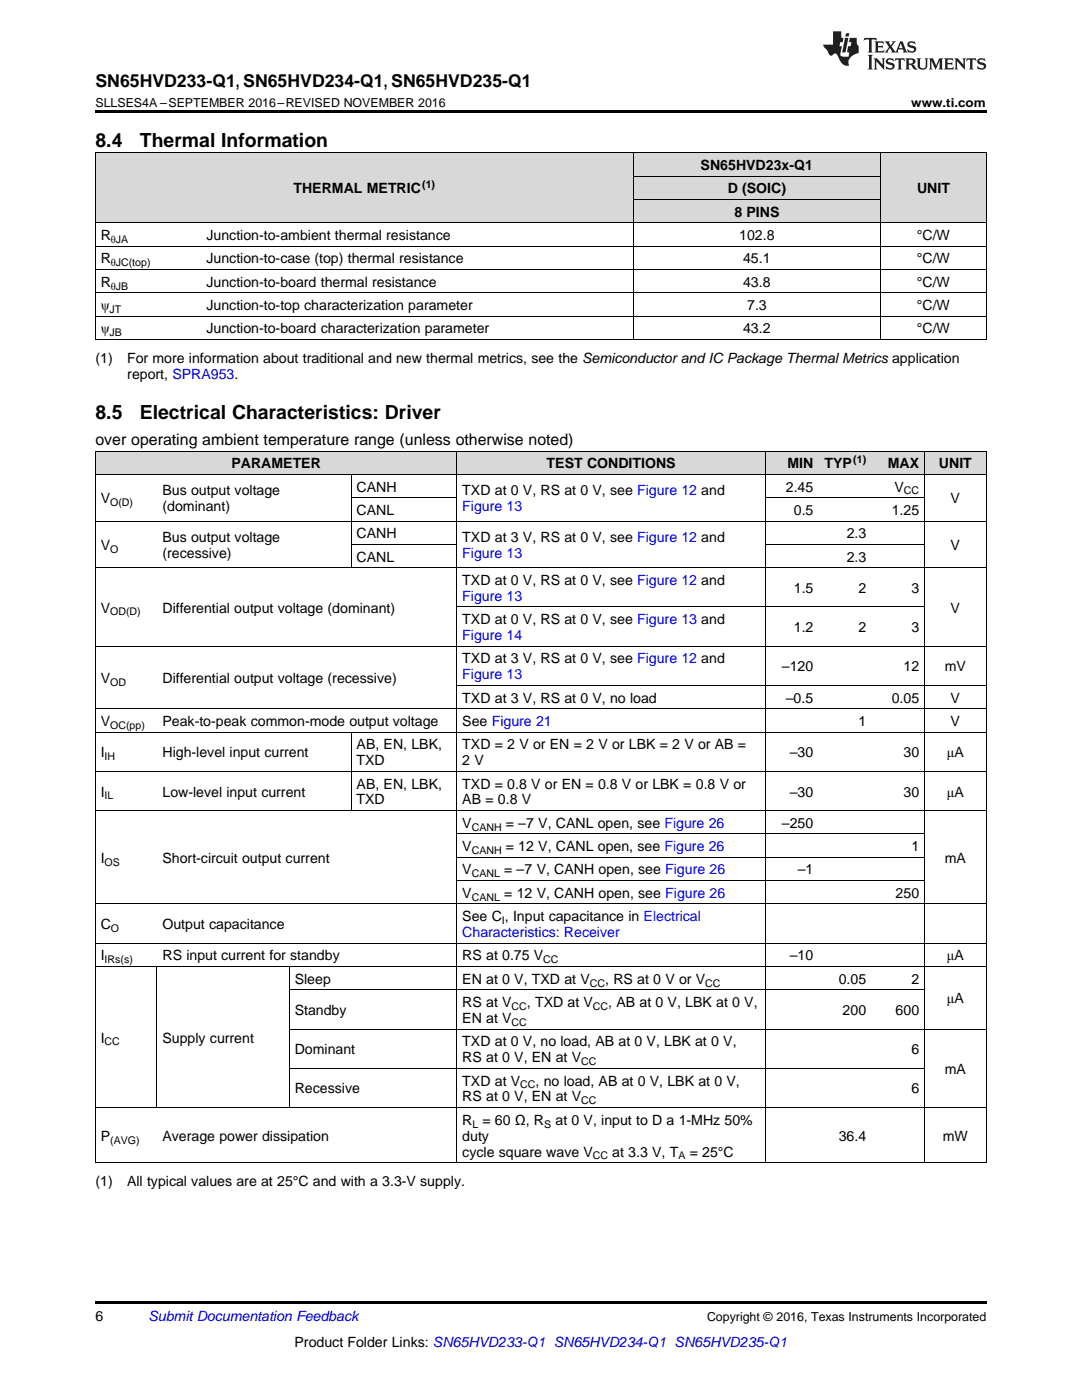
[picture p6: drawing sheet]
<svg xmlns="http://www.w3.org/2000/svg" width="216mm" height="279mm" viewBox="0 0 216 279" stroke-linecap="round" stroke-linejoin="round" font-family="sans-serif">
<defs><g id="words">
<g font-size="3.9">
<text x="19" y="29.3">8.4</text>
<text x="27.9" y="29.3">Thermal Information</text>
<text x="19" y="83.6">8.5</text>
<text x="27.9" y="83.6">Electrical Characteristics: Driver</text>
</g>
<text font-size="3.5" x="19" y="17.3">SN65HVD233-Q1, SN65HVD234-Q1, SN65HVD235-Q1</text>
<text font-size="3.2" x="19" y="88.8">over operating ambient temperature range (unless otherwise noted)</text>
<g font-size="2.8">
<text x="139.8" y="33.9">SN65HVD23x-Q1</text>
<text x="58.6" y="38.6">THERMAL METRIC</text>
<text x="145.2" y="38.6">D (SOIC)</text>
<text x="183" y="38.6">UNIT</text>
<text x="20.1" y="47.9">R</text>
<text x="41.2" y="47.9">Junction-to-ambient thermal resistance</text>
<text x="146.5" y="43.3">8 PINS</text>
<text x="147.5" y="47.9">102.8</text>
<text x="183" y="47.9">°C/W</text>
<text x="20.1" y="52.6">R</text>
<text x="41.2" y="52.6">Junction-to-case (top) thermal resistance</text>
<text x="148.3" y="52.6">45.1</text>
<text x="183" y="52.6">°C/W</text>
<text x="20.1" y="57.2">R</text>
<text x="41.2" y="57.2">Junction-to-board thermal resistance</text>
<text x="148.3" y="57.2">43.8</text>
<text x="183" y="57.2">°C/W</text>
<text x="20.1" y="61.9">ψ</text>
<text x="41.2" y="61.9">Junction-to-top characterization parameter</text>
<text x="149.1" y="61.9">7.3</text>
<text x="183" y="61.9">°C/W</text>
<text x="20.1" y="66.5">ψ</text>
<text x="41.2" y="66.5">Junction-to-board characterization parameter</text>
<text x="148.3" y="66.5">43.2</text>
<text x="183" y="66.5">°C/W</text>
<text x="19" y="72.4">(1)</text>
<text x="25.4" y="72.4">For more information about traditional and new thermal metrics, see the Semiconductor and IC Package Thermal Metrics application</text>
<text x="25.4" y="75.6">report, SPRA953.</text>
<text x="46.2" y="93.5">PARAMETER</text>
<text x="109.1" y="93.5">TEST CONDITIONS</text>
<text x="157.1" y="93.5">MIN</text>
<text x="164.5" y="93.5">TYP</text>
<text x="177.2" y="93.5">MAX</text>
<text x="187.4" y="93.5">UNIT</text>
<text x="20.1" y="100.4">V</text>
<text x="32.4" y="98.8">Bus output voltage</text>
<text x="71.2" y="98.1">CANH</text>
<text x="92.3" y="98.8">TXD at 0 V, RS at 0 V, see Figure 12 and</text>
<text x="156.8" y="98.1">2.45</text>
<text x="178.5" y="98.1">V</text>
<text x="189.7" y="100.4">V</text>
<text x="32.4" y="102">(dominant)</text>
<text x="71.2" y="102.8">CANL</text>
<text x="71.2" y="107.4">CANH</text>
<text x="158.4" y="102.8">0.5</text>
<text x="168.9" y="107.4">2.3</text>
<text x="177.9" y="102.8">1.25</text>
<text x="20.1" y="109.7">V</text>
<text x="32.4" y="108.2">Bus output voltage</text>
<text x="32.4" y="111.3">(recessive)</text>
<text x="71.2" y="112.1">CANL</text>
<text x="92.3" y="108.2">TXD at 3 V, RS at 0 V, see Figure 12 and</text>
<text x="168.9" y="112.1">2.3</text>
<text x="189.7" y="109.7">V</text>
<text x="92.3" y="116.7">TXD at 0 V, RS at 0 V, see Figure 12 and</text>
<text x="158.4" y="118.3">1.5</text>
<text x="171.3" y="118.3">2</text>
<text x="181.9" y="118.3">3</text>
<text x="20.1" y="122.2">V</text>
<text x="32.4" y="122.2">Differential output voltage (dominant)</text>
<text x="92.3" y="124.6">TXD at 0 V, RS at 0 V, see Figure 13 and</text>
<text x="189.7" y="122.2">V</text>
<text x="158.4" y="126.2">1.2</text>
<text x="171.3" y="126.2">2</text>
<text x="181.9" y="126.2">3</text>
<text x="20.1" y="136.3">V</text>
<text x="32.4" y="136.3">Differential output voltage (recessive)</text>
<text x="92.3" y="132.4">TXD at 3 V, RS at 0 V, see Figure 12 and</text>
<text x="156" y="134">–120</text>
<text x="180.3" y="134">12</text>
<text x="188.5" y="134">mV</text>
<text x="92.3" y="140.2">TXD at 3 V, RS at 0 V, no load</text>
<text x="156.8" y="140.2">–0.5</text>
<text x="177.9" y="140.2">0.05</text>
<text x="189.7" y="140.2">V</text>
<text x="20.1" y="144.9">V</text>
<text x="32.4" y="144.9">Peak-to-peak common-mode output voltage</text>
<text x="71.2" y="149.5">AB, EN, LBK,</text>
<text x="92.3" y="144.9">See Figure 21</text>
<text x="92.3" y="149.5">TXD = 2 V or EN = 2 V or LBK = 2 V or AB =</text>
<text x="171.3" y="144.9">1</text>
<text x="189.7" y="144.9">V</text>
<text x="20.1" y="151.1">I</text>
<text x="32.4" y="151.1">High-level input current</text>
<text x="71.2" y="152.7">TXD</text>
<text x="92.3" y="152.7">2 V</text>
<text x="157.6" y="151.1">–30</text>
<text x="180.3" y="151.1">30</text>
<text x="188.9" y="151.1">μA</text>
<text x="20.1" y="159">I</text>
<text x="32.4" y="159">Low-level input current</text>
<text x="71.2" y="157.4">AB, EN, LBK,</text>
<text x="71.2" y="160.5">TXD</text>
<text x="92.3" y="157.4">TXD = 0.8 V or EN = 0.8 V or LBK = 0.8 V or</text>
<text x="92.3" y="160.5">AB = 0.8 V</text>
<text x="157.6" y="159">–30</text>
<text x="180.3" y="159">30</text>
<text x="188.9" y="159">μA</text>
<text x="92.3" y="165.2">V</text>
<text x="100.9" y="165.2">= –7 V, CANL open, see Figure 26</text>
<text x="156" y="165.2">–250</text>
<text x="20.1" y="172.2">I</text>
<text x="32.4" y="172.2">Short-circuit output current</text>
<text x="92.3" y="169.9">V</text>
<text x="100.9" y="169.9">= 12 V, CANL open, see Figure 26</text>
<text x="181.9" y="169.9">1</text>
<text x="188.5" y="172.2">mA</text>
<text x="92.3" y="174.5">V</text>
<text x="92.3" y="179.2">V</text>
<text x="100.6" y="174.5">= –7 V, CANH open, see Figure 26</text>
<text x="100.6" y="179.2">= 12 V, CANH open, see Figure 26</text>
<text x="159.2" y="174.5">–1</text>
<text x="178.7" y="179.2">250</text>
<text x="20.1" y="185.4">C</text>
<text x="32.4" y="185.4">Output capacitance</text>
<text x="92.3" y="183.8">See C , Input capacitance in Electrical</text>
<text x="20.1" y="191.7">I</text>
<text x="32.4" y="191.7">RS input current for standby</text>
<text x="92.3" y="191.7">RS at 0.75 V</text>
<text x="157.6" y="191.7">–10</text>
<text x="188.9" y="191.7">μA</text>
<text x="58.8" y="196.3">Sleep</text>
<text x="92.3" y="196.3">EN at 0 V, TXD at V</text>
<text x="120.8" y="196.3">, RS at 0 V or V</text>
<text x="167.4" y="196.3">0.05</text>
<text x="181.9" y="196.3">2</text>
<text x="58.8" y="202.6">Standby</text>
<text x="92.3" y="201">RS at V</text>
<text x="105.1" y="201">, TXD at V</text>
<text x="121.4" y="201">, AB at 0 V, LBK at 0 V,</text>
<text x="168.1" y="202.6">200</text>
<text x="178.7" y="202.6">600</text>
<text x="188.9" y="200.2">μA</text>
<text x="20.1" y="208.1">I</text>
<text x="32.4" y="208.1">Supply current</text>
<text x="92.3" y="204.2">EN at V</text>
<text x="92.3" y="208.8">TXD at 0 V, no load, AB at 0 V, LBK at 0 V,</text>
<text x="58.8" y="210.4">Dominant</text>
<text x="92.3" y="212">RS at 0 V, EN at V</text>
<text x="181.9" y="210.4">6</text>
<text x="188.5" y="214.3">mA</text>
<text x="58.8" y="218.2">Recessive</text>
<text x="92.3" y="216.6">TXD at V</text>
<text x="92.3" y="219.8">RS at 0 V, EN at V</text>
<text x="106.9" y="216.6">, no load, AB at 0 V, LBK at 0 V,</text>
<text x="181.9" y="218.2">6</text>
<text x="20.1" y="227.6">P</text>
<text x="32.4" y="227.6">Average power dissipation</text>
<text x="92.3" y="224.5">R</text>
<text x="92.3" y="227.6">duty</text>
<text x="96.3" y="224.5">= 60 Ω, R</text>
<text x="110.8" y="224.5">at 0 V, input to D a 1-MHz 50%</text>
<text x="167.4" y="227.6">36.4</text>
<text x="188.1" y="227.6">mW</text>
<text x="92.3" y="230.8">cycle square wave V</text>
<text x="122.2" y="230.8">at 3.3 V, T</text>
<text x="137.6" y="230.8">= 25°C</text>
<text x="19" y="236.7">(1)</text>
<text x="25.4" y="236.7">All typical values are at 25°C and with a 3.3-V supply.</text>
<text x="19" y="263.6">6</text>
<text x="58.8" y="268.9">Product Folder Links: SN65HVD233-Q1 SN65HVD234-Q1 SN65HVD235-Q1</text>
</g>
<g font-size="2.8" fill="#00f">
<text x="92.3" y="102">Figure 13</text>
<text x="92.3" y="111.3">Figure 13</text>
<text x="92.3" y="119.9">Figure 13</text>
<text x="92.3" y="127.7">Figure 14</text>
<text x="92.3" y="135.6">Figure 13</text>
<text x="92.3" y="187">Characteristics: Receiver</text>
</g>
<text font-size="2.8" fill="#0000c8" x="29.6" y="263.6">Submit Documentation Feedback</text>
<g font-size="2.5">
<text x="19" y="21.4">SLLSES4A –SEPTEMBER 2016–REVISED NOVEMBER 2016</text>
<text x="181.8" y="21.4">www.ti.com</text>
<text x="141.1" y="263.6">Copyright © 2016, Texas Instruments Incorporated</text>
</g>
<g font-size="2.1">
<text x="84.3" y="37.5">(1)</text>
<text x="22.1" y="48.5">θJA</text>
<text x="22.1" y="53.1">θJC(top)</text>
<text x="22.1" y="57.8">θJB</text>
<text x="21.9" y="62.4">JT</text>
<text x="21.9" y="67.1">JB</text>
<text x="170.3" y="92.3">(1)</text>
<text x="22" y="101">O(D)</text>
<text x="180.4" y="98.7">CC</text>
<text x="22" y="110.3">O</text>
<text x="22" y="122.8">OD(D)</text>
<text x="22" y="136.9">OD</text>
<text x="22" y="145.5">OC(pp)</text>
<text x="20.9" y="151.7">IH</text>
<text x="20.9" y="159.5">IL</text>
<text x="94.1" y="165.8">CANH</text>
<text x="20.9" y="172.8">OS</text>
<text x="94.1" y="170.4">CANH</text>
<text x="94.1" y="175.1">CANL</text>
<text x="94.1" y="179.7">CANL</text>
<text x="22.1" y="186">O</text>
<text x="100.2" y="184.4">I</text>
<text x="20.9" y="192.2">IRs(s)</text>
<text x="108.4" y="192.2">CC</text>
<text x="117.7" y="196.9">CC</text>
<text x="140.7" y="196.9">CC</text>
<text x="102.1" y="201.5">CC</text>
<text x="118.3" y="201.5">CC</text>
<text x="20.9" y="208.6">CC</text>
<text x="102.1" y="204.7">CC</text>
<text x="116" y="212.5">CC</text>
<text x="103.8" y="217.2">CC</text>
<text x="116" y="220.4">CC</text>
<text x="94.3" y="225">L</text>
<text x="108.6" y="225">S</text>
<text x="22" y="228.2">(AVG)</text>
<text x="118.3" y="231.4">CC</text>
<text x="135.4" y="231.4">A</text>
</g>
</g></defs>
<g fill="#d8d8d8">
<path d="M19 90.1h12.4v4.6h-12.4z"/>
<path d="M31.4 90.1h26.3v4.6h-26.3z"/>
<path d="M57.7 90.1h12.4v4.6h-12.4z"/>
<path d="M70.1 90.1h21.1v4.6h-21.1z"/>
<path d="M91.2 90.1h61.6v4.6h-61.6z"/>
<path d="M152.8 90.1h10.6v4.6h-10.6z"/>
<path d="M163.4 90.1h10.6v4.6h-10.6z"/>
<path d="M174 90.1h10.5v4.6h-10.5z"/>
<path d="M184.5 90.1h12.3v4.6h-12.3z"/>
<path d="M19 30.6h21.1v13.9h-21.1z"/>
<path d="M40.1 30.6h86.3v13.9h-86.3z"/>
<path d="M175.7 30.6h21.1v13.9h-21.1z"/>
<path d="M126.4 39.9h49.3v4.6h-49.3z"/>
<path d="M126.4 35.2h49.3v4.7h-49.3z"/>
<path d="M126.4 30.6h49.3v4.6h-49.3z"/>
</g>
<g fill="#000">
<path d="M19 22h177.8v.5h-177.8zM19 67.8h.2zM126.3 67.8h.1zM175.6 67.8h.1zM196.7 67.8h.1zM19 232.1h.2zM57.6 232.1h.1zM70 232.1h.1zM91.1 232.1h.1zM152.7 232.1h.1zM163.3 232.1h.1zM173.8 232.1h.2z"/>
<path d="M184.4 232.1h.1zM196.7 232.1h.1zM19 259.7h177.8v.5h-177.8z"/>
</g>
<g fill="none" stroke="#000" stroke-width=".2">
<path d="M19 30.5h177.8M19.1 30.5v37.3M126.3 30.5v37.3M126.4 39.8h49.3M126.4 35.2h49.3M175.7 30.5v37.3M196.8 30.5v37.3M19 58.4h177.8M19 53.8h177.8M19 49.1h177.8M19 44.5h177.8M19 67.8h177.8"/>
<path d="M19 63.1h177.8M19 94.7h177.8M19 90h177.8M19.1 90v142.1M70 94.7v18.6M70.1 99.3h21.1M91.1 90v142.1M152.8 90v142.1M152.8 99.3h31.7M184.4 90v142.1M196.8 90v142.1M19 113.3h177.8"/>
<path d="M19 104h177.8M70.1 108.6h21.1M152.8 108.6h31.7M19 129h177.8M91.2 136.8h105.6M91.2 121.1h93.3M19 153.9h177.8M19 146.1h177.8M19 141.4h177.8M70 146.1v15.7M19 161.8h177.8M91.2 175.7h93.3"/>
<path d="M91.2 171.1h93.3M91.2 166.4h93.3M19 192.9h177.8M19 188.2h177.8M19 180.4h177.8M31.3 192.9v28.2M57.7 192.9v28.2M57.7 197.5h126.8M57.7 213.2h126.8M57.7 205.4h139.1M19 232h177.8M19 221h177.8"/>
</g>
<g fill="#231f20">
<path d="M172.5 7.6l-.1 .5 .4-.2h.6v.1v2.1l-.2 .4h.9l-.2-.4v-2.1l.1-.1h.5l.5 .2-.2-.5zM174.5 8.3l.2 .3v1.5l-.2 .4h1.8l.2-.6a1.04 1.04 0 0 1-1.3 .2v-.7h.6l.3 .2v-.6l-.3 .2h-.6v-.6l.8-.1 .4 .3-.2-.5zM176.5 8.3l.9 1.1-.9 1.1h.8l-.2-.2 .4-.7 .5 .7-.2 .2h1.5l-.2-.2 .2-.4h.9l.1 .4-.2 .2h1l-.3-.3-.7-1.9h-.5l-.9 2-.8-1 .9-1h-.8l.1 .3-.4 .5-.3-.6 .1-.2zM179.7 8.6l.4 1h-.7zM181.3 8.4a.63 .63 0 0 0-.2 .7 .63 .63 0 0 0 .6 .4l.6 .2 .1 .2a.75 .75 0 0 1-.7 .4 .75 .75 0 0 1-.6-.5l.1 .7 .1-.1a1.11 1.11 0 0 0 1.5-.6 1.13 1.13 0 0 0-1.2-.8l-.1-.4a1.04 1.04 0 0 1 1.2 .2l-.2-.5-.2 .1-.4-.2zM173.2 10.9l.2 .4v2.2l-.2 .4h1l-.3-.4v-2.2l.3-.4zM174.3 11.6l.3 .4v1.5l-.3 .4h.8l-.2-.4v-1.3l1.5 1.7v-1.9l.2-.4h-.7l.2 .4v.9l-1.1-1.3zM177 11.8a.62 .62 0 0 0-.2 .7 .62 .62 0 0 0 .6 .4l.6 .1 .1 .3a.76 .76 0 0 1-.7 .3 .76 .76 0 0 1-.7-.4l.2 .7 .1-.1a1.11 1.11 0 0 0 1.5-.6 1.13 1.13 0 0 0-1.2-.8l-.1-.4a1.04 1.04 0 0 1 1.2 .2l-.2-.6-.2 .1-.5-.1zM178.7 11.6l-.2 .6a.61 .61 0 0 1 .8-.3v1.6l-.2 .4h.9l-.2-.4v-1.6a.63 .63 0 0 1 .7 .3l-.1-.6zM180.6 11.6l.3 .4v1.5l-.3 .4h1l-.2-.2-.1-.8 .6 .2a.76 .76 0 0 0 1.2 .7l-1-1a.58 .58 0 0 0 .6-.5 .58 .58 0 0 0-.5-.6zM181.4 11.9h.1a.45 .45 0 0 1 .5 .1 .45 .45 0 0 1 .1 .5l-.8 .2zM182.9 11.6l.2 .2a2.17 2.17 0 0 0 .3 1.9 .99 .99 0 0 0 1.6-.6v-1.1l.2-.4h-.7l.2 .2a1.92 1.92 0 0 1-.2 1.8 .6 .6 0 0 1-.9-.5v-1.1l.2-.4zM185.4 11.6l.2 .4v1.5l-.2 .4h.7l-.2-.4v-1.4l.8 1.8 .8-1.8v1.4l-.2 .4h.9l-.2-.4v-1.5l.2-.4h-.8l-.6 1.5-.6-1.5zM188.4 11.6l.2 .4v1.5l-.2 .4h1.8l.1-.6a1.04 1.04 0 0 1-1.2 .1v-.6h.5l.4 .2v-.6l-.4 .2h-.5v-.7h.8l.3 .3-.1-.6zM190.5 11.6l.2 .4v1.5l-.2 .4h.7l-.2-.4v-1.3l1.5 1.7v-1.9l.2-.4h-.7l.2 .4v.9l-1.1-1.3zM192.9 11.6l-.1 .6a.61 .61 0 0 1 .7-.3l.1 1.6-.3 .4h1l-.3-.4 .1-1.6a.63 .63 0 0 1 .7 .3l-.1-.6zM195.2 11.8a.62 .62 0 0 0-.2 .7 .62 .62 0 0 0 .6 .4l.6 .1 .1 .3a.76 .76 0 0 1-.7 .3 .76 .76 0 0 1-.6-.4l.1 .7 .1-.1a1.11 1.11 0 0 0 1.6-.6 1.13 1.13 0 0 0-1.3-.8l-.1-.4a1.04 1.04 0 0 1 1.2 .2l-.1-.6-.2 .1-.5-.1z"/>
<path d="M166.2 6.3v2.6h-1.9v.4l.8 .9a.91 .91 0 0 0 1 .8 .56 .56 0 0 1 .5-.3 .56 .56 0 0 1 .5 .3l.4 .8a1.53 1.53 0 0 0 1.9 1.2 1.54 1.54 0 0 1 1-2.1l.9-.3v-1.4a1.52 1.52 0 0 1-.4-1.6h-1.3l-.2 .8h.5l-.2 .8h-.5l-.1 1v.2l.4 .1-.2 .8a1.93 1.93 0 0 1-1.6-.3l.3-1.8h-.5l.2-.8h.4l.2-.8h-.4v-1.3zM168.6 7.6l-.6 2.9h.7l.6-2.9zM168.8 6.6l-.1 .7h.6l.2-.7z"/>
</g>
<use href="#words"/>
</svg>
